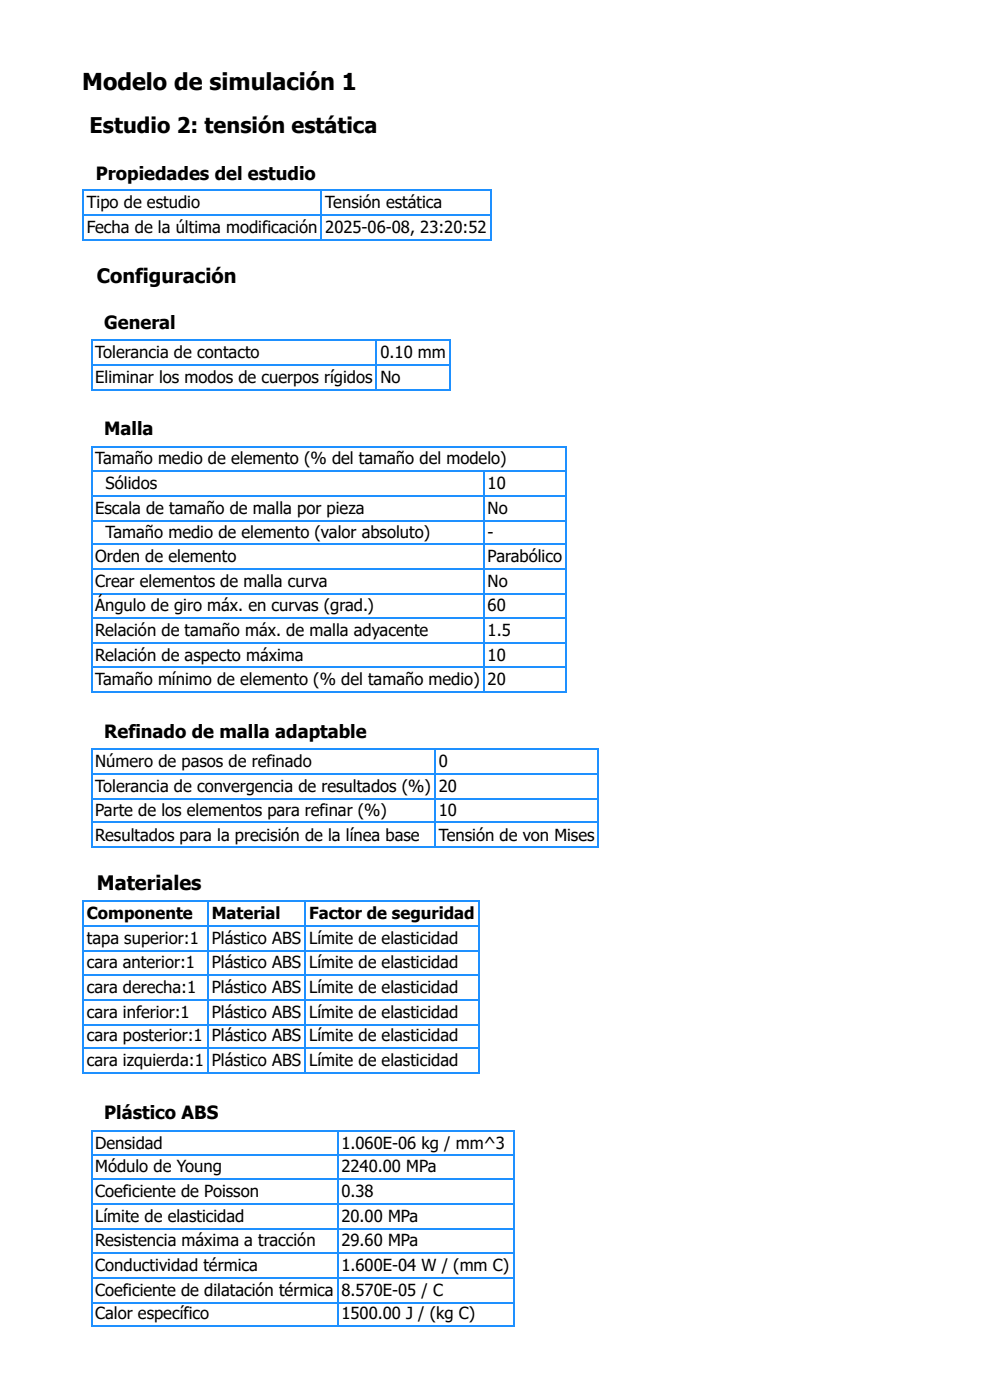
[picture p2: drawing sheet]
<svg xmlns="http://www.w3.org/2000/svg" width="210mm" height="297mm" viewBox="0 0 210 297" stroke-linecap="round" stroke-linejoin="round" font-family="sans-serif">
<defs><g id="words">
<text font-size="4.9" x="17.4" y="19.1">Modelo de simulación 1</text>
<text font-size="4.6" x="19" y="28.3">Estudio 2: tensión estática</text>
<g font-size="4.2">
<text x="20.5" y="60.1">Configuración</text>
<text x="20.5" y="188.9">Materiales</text>
</g>
<g font-size="3.9">
<text x="20.3" y="38.1">Propiedades del estudio</text>
<text x="22.1" y="69.9">General</text>
<text x="22.1" y="92.3">Malla</text>
<text x="22.1" y="156.6">Refinado de malla adaptable</text>
<text x="22.1" y="237.3">Plástico ABS</text>
</g>
<g font-size="3.5">
<text x="18.4" y="44.2">Tipo de estudio</text>
<text x="69" y="44.2">Tensión estática</text>
<text x="18.4" y="49.5">Fecha de la última modificación</text>
<text x="69" y="49.5">2025-06-08, 23:20:52</text>
<text x="20.2" y="75.9">Tolerancia de contacto</text>
<text x="80.7" y="75.9">0.10 mm</text>
<text x="20.2" y="81.2">Eliminar los modos de cuerpos rígidos</text>
<text x="80.7" y="81.2">No</text>
<text x="20.2" y="98.4">Tamaño medio de elemento (% del tamaño del modelo)</text>
<text x="22.4" y="103.7">Sólidos</text>
<text x="103.4" y="103.7">10</text>
<text x="20.2" y="109">Escala de tamaño de malla por pieza</text>
<text x="103.4" y="109">No</text>
<text x="20.2" y="119.3">Orden de elemento</text>
<text x="22.4" y="114">Tamaño medio de elemento (valor absoluto)</text>
<text x="103.4" y="114">-</text>
<text x="103.4" y="119.3">Parabólico</text>
<text x="20.2" y="124.6">Crear elementos de malla curva</text>
<text x="103.4" y="124.6">No</text>
<text x="20.2" y="129.6">Ángulo de giro máx. en curvas (grad.)</text>
<text x="103.4" y="129.6">60</text>
<text x="20.2" y="134.9">Relación de tamaño máx. de malla adyacente</text>
<text x="103.4" y="134.9">1.5</text>
<text x="20.2" y="140.2">Relación de aspecto máxima</text>
<text x="103.4" y="140.2">10</text>
<text x="20.2" y="145.3">Tamaño mínimo de elemento (% del tamaño medio)</text>
<text x="103.4" y="145.3">20</text>
<text x="20.2" y="162.7">Número de pasos de refinado</text>
<text x="93" y="162.7">0</text>
<text x="20.2" y="168">Tolerancia de convergencia de resultados (%)</text>
<text x="20.2" y="173">Parte de los elementos para refinar (%)</text>
<text x="93" y="168">20</text>
<text x="93" y="173">10</text>
<text x="20.2" y="178.3">Resultados para la precisión de la línea base</text>
<text x="93" y="178.3">Tensión de von Mises</text>
<text x="18.4" y="195">Componente</text>
<text x="44.9" y="195">Material</text>
<text x="65.5" y="195">Factor de seguridad</text>
<text x="18.4" y="200.3">tapa superior:1</text>
<text x="44.9" y="200.3">Plástico ABS</text>
<text x="65.5" y="200.3">Límite de elasticidad</text>
<text x="18.4" y="205.3">cara anterior:1</text>
<text x="44.9" y="205.3">Plástico ABS</text>
<text x="65.5" y="205.3">Límite de elasticidad</text>
<text x="18.4" y="210.6">cara derecha:1</text>
<text x="18.4" y="215.9">cara inferior:1</text>
<text x="44.9" y="210.6">Plástico ABS</text>
<text x="44.9" y="215.9">Plástico ABS</text>
<text x="65.5" y="210.6">Límite de elasticidad</text>
<text x="65.5" y="215.9">Límite de elasticidad</text>
<text x="18.4" y="220.9">cara posterior:1</text>
<text x="44.9" y="220.9">Plástico ABS</text>
<text x="65.5" y="220.9">Límite de elasticidad</text>
<text x="18.4" y="226.2">cara izquierda:1</text>
<text x="44.9" y="226.2">Plástico ABS</text>
<text x="65.5" y="226.2">Límite de elasticidad</text>
<text x="20.2" y="243.7">Densidad</text>
<text x="72.4" y="243.7">1.060E-06 kg / mm^3</text>
<text x="20.2" y="248.7">Módulo de Young</text>
<text x="72.4" y="248.7">2240.00 MPa</text>
<text x="20.2" y="254">Coeficiente de Poisson</text>
<text x="72.4" y="254">0.38</text>
<text x="20.2" y="259.3">Límite de elasticidad</text>
<text x="72.4" y="259.3">20.00 MPa</text>
<text x="20.2" y="264.3">Resistencia máxima a tracción</text>
<text x="20.2" y="269.6">Conductividad térmica</text>
<text x="72.4" y="264.3">29.60 MPa</text>
<text x="72.4" y="269.6">1.600E-04 W / (mm C)</text>
<text x="20.2" y="274.9">Coeficiente de dilatación térmica</text>
<text x="72.4" y="274.9">8.570E-05 / C</text>
<text x="20.2" y="279.9">Calor específico</text>
<text x="72.4" y="279.9">1500.00 J / (kg C)</text>
</g>
</g></defs>
<path d="M17.5 40.3h86.7M17.5 45.6h86.7M17.5 50.9h86.7M17.6 40.2v10.9M68.1 40.2v10.9M104.1 40.2v10.9" fill="none" stroke="#1e90ff" stroke-width=".26"/>
<path d="M19.3 72h76.2v10.8h-76.2z" fill="#fff"/>
<path d="M19.3 72.1h76.2M19.3 77.4h76.2M19.4 72v10.8M79.8 72v10.8M95.4 72v10.8M19.3 82.7h76.2" fill="none" stroke="#1e90ff" stroke-width=".26"/>
<path d="M19.3 94.7h100.8v52.1h-100.8z" fill="#fff"/>
<g fill="none" stroke="#1e90ff" stroke-width=".26">
<path d="M19.3 94.9h100.8M19.3 99.9h100.8M19.4 94.7v52.1M120 94.7v52.1M19.3 105.2h100.8M19.3 110.5h100.8M19.3 115.5h100.8M102.5 100v46.8M19.3 120.8h100.8M19.3 126.1h100.8M19.3 131.1h100.8M19.3 136.4h100.8"/>
<path d="M19.3 141.4h100.8M19.3 146.7h100.8"/>
</g>
<path d="M19.3 158.8h107.7v21.1h-107.7z" fill="#fff"/>
<path d="M19.3 158.9h107.7M19.4 158.8v21.1M92.2 158.8v21.1M126.9 158.8v21.1M19.3 164.2h107.7M19.3 169.5h107.7M19.3 174.5h107.7M19.3 179.8h107.7" fill="none" stroke="#1e90ff" stroke-width=".26"/>
<path d="M17.5 191h84.1v36.8h-84.1z" fill="#fff"/>
<path d="M17.5 191.2h84.1M17.5 196.5h84.1M17.6 191v36.8M44.1 191v36.8M64.7 191v36.8M101.5 191v36.8M17.5 201.7h84.1M17.5 206.8h84.1M17.5 212.1h84.1M17.5 217.4h84.1M17.5 222.4h84.1M17.5 227.7h84.1" fill="none" stroke="#1e90ff" stroke-width=".26"/>
<path d="M19.3 239.7h89.7v41.8h-89.7z" fill="#fff"/>
<path d="M19.3 239.8h89.7M19.4 239.7v41.8M71.6 239.7v41.8M108.9 239.7v41.8M19.3 245.1h89.7M19.3 250.2h89.7M19.3 255.5h89.7M19.3 260.7h89.7M19.3 265.8h89.7M19.3 271.1h89.7M19.3 276.4h89.7M19.3 281.4h89.7" fill="none" stroke="#1e90ff" stroke-width=".26"/>
<use href="#words"/>
</svg>
